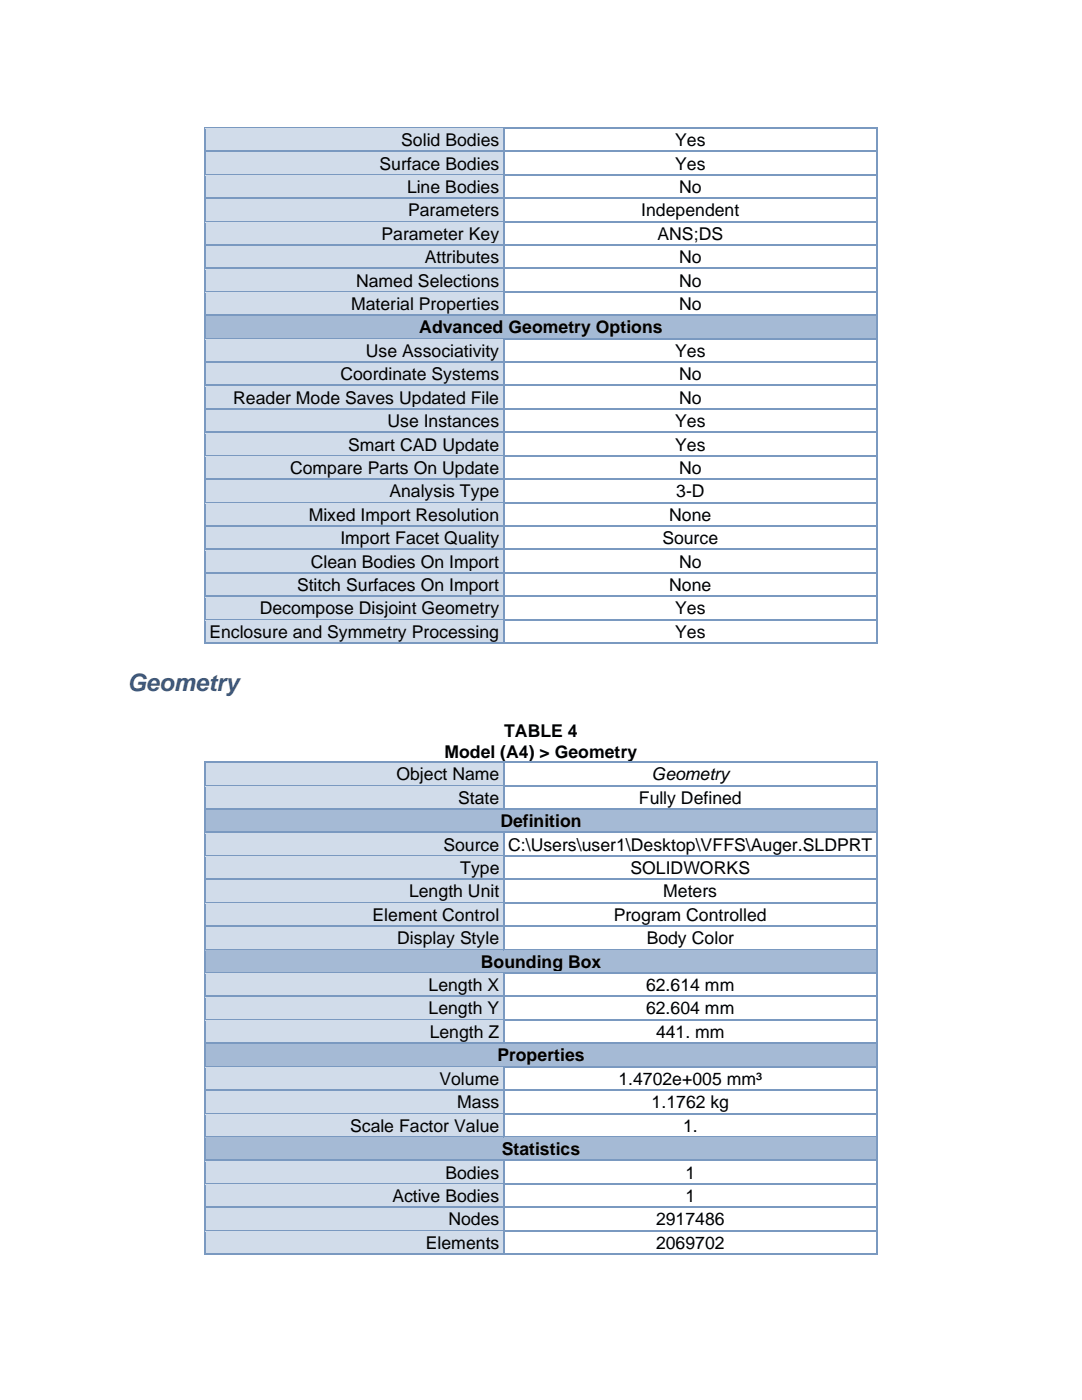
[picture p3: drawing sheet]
<svg xmlns="http://www.w3.org/2000/svg" width="216mm" height="279mm" viewBox="0 0 216 279" stroke-linecap="round" stroke-linejoin="round" font-family="sans-serif">
<defs><g id="words">
<text font-size="4.8" fill="#3b577d" x="25.4" y="137.9">Geometry</text>
<g font-size="3.5">
<text x="80.1" y="29.1">Solid Bodies</text>
<text x="134.7" y="29.1">Yes</text>
<text x="75.8" y="33.8">Surface Bodies</text>
<text x="134.7" y="33.8">Yes</text>
<text x="81.2" y="38.5">Line Bodies</text>
<text x="135.5" y="38.5">No</text>
<text x="76.1" y="47.8">Parameter Key</text>
<text x="81.4" y="43.1">Parameters</text>
<text x="128" y="43.1">Independent</text>
<text x="131.2" y="47.8">ANS;DS</text>
<text x="84.8" y="52.5">Attributes</text>
<text x="135.5" y="52.5">No</text>
<text x="71.1" y="57.2">Named Selections</text>
<text x="135.5" y="57.2">No</text>
<text x="70.1" y="61.9">Material Properties</text>
<text x="135.5" y="61.9">No</text>
<text x="73" y="71.2">Use Associativity</text>
<text x="83.7" y="66.6">Advanced Geometry Options</text>
<text x="134.7" y="71.2">Yes</text>
<text x="67.9" y="75.9">Coordinate Systems</text>
<text x="135.5" y="75.9">No</text>
<text x="46.5" y="80.6">Reader Mode Saves Updated File</text>
<text x="135.5" y="80.6">No</text>
<text x="69.5" y="89.9">Smart CAD Update</text>
<text x="77.3" y="85.2">Use Instances</text>
<text x="134.7" y="85.2">Yes</text>
<text x="134.7" y="89.9">Yes</text>
<text x="57.9" y="94.6">Compare Parts On Update</text>
<text x="135.5" y="94.6">No</text>
<text x="77.7" y="99.2">Analysis Type</text>
<text x="134.9" y="99.2">3-D</text>
<text x="61.6" y="103.9">Mixed Import Resolution</text>
<text x="133.5" y="103.9">None</text>
<text x="62" y="113.3">Clean Bodies On Import</text>
<text x="67.9" y="108.6">Import Facet Quality</text>
<text x="132.2" y="108.6">Source</text>
<text x="135.5" y="113.3">No</text>
<text x="59.3" y="118">Stitch Surfaces On Import</text>
<text x="133.5" y="118">None</text>
<text x="51.8" y="122.6">Decompose Disjoint Geometry</text>
<text x="134.7" y="122.6">Yes</text>
<text x="41.8" y="127.3">Enclosure and Symmetry Processing</text>
<text x="134.7" y="127.3">Yes</text>
<text x="100.6" y="147.2">TABLE 4</text>
<text x="79.1" y="155.7">Object Name</text>
<text x="88.7" y="151.2">Model (A4) &gt; Geometry</text>
<text x="130" y="155.7">Geometry</text>
<text x="91.4" y="160.4">State</text>
<text x="127.5" y="160.4">Fully Defined</text>
<text x="99.8" y="165.1">Definition</text>
<text x="88.5" y="169.7">Source</text>
<text x="101.4" y="169.7">C:\Users\user1\Desktop\VFFS\Auger.SLDPRT</text>
<text x="81.6" y="179.1">Length Unit</text>
<text x="91.8" y="174.4">Type</text>
<text x="125.8" y="174.4">SOLIDWORKS</text>
<text x="132.4" y="179.1">Meters</text>
<text x="74.4" y="183.8">Element Control</text>
<text x="122.5" y="183.8">Program Controlled</text>
<text x="79.3" y="188.5">Display Style</text>
<text x="129.1" y="188.5">Body Color</text>
<text x="85.5" y="197.8">Length X</text>
<text x="95.9" y="193.1">Bounding Box</text>
<text x="128.9" y="197.8">62.614 mm</text>
<text x="85.5" y="202.5">Length Y</text>
<text x="128.9" y="202.5">62.604 mm</text>
<text x="85.7" y="207.1">Length Z</text>
<text x="130.9" y="207.1">441. mm</text>
<text x="99.2" y="211.8">Properties</text>
<text x="87.7" y="216.5">Volume</text>
<text x="91.2" y="221.2">Mass</text>
<text x="123.4" y="216.5">1.4702e+005 mm³</text>
<text x="130" y="221.2">1.1762 kg</text>
<text x="69.9" y="225.8">Scale Factor Value</text>
<text x="136.3" y="225.8">1.</text>
<text x="100.1" y="230.5">Statistics</text>
<text x="78.3" y="239.9">Active Bodies</text>
<text x="88.9" y="235.2">Bodies</text>
<text x="136.8" y="235.2">1</text>
<text x="136.8" y="239.9">1</text>
<text x="89.5" y="244.6">Nodes</text>
<text x="130.9" y="244.6">2917486</text>
<text x="85" y="249.2">Elements</text>
<text x="130.9" y="249.2">2069702</text>
</g>
</g></defs>
<g fill="#d1dcea">
<path d="M41 25.7h59.4v4.4h-59.4z" fill-rule="evenodd"/>
<path d="M41.8 25.8h57.9v4.1h-57.9z" fill-rule="evenodd"/>
</g>
<g fill="#7a99c0">
<path d="M40.8 25.4h.2v.4h-.2z" fill-rule="evenodd"/>
<path d="M40.8 25.4h.2v.3h-.2z" fill-rule="evenodd"/>
</g>
<path d="M41 25.5h59.4" fill="none" stroke="#7a99c0" stroke-width=".25"/>
<path d="M41 25.7h59.4" fill="none" stroke="#d1dcea" stroke-width=".2"/>
<g fill="#7a99c0">
<path d="M100.4 25.7h.3v.1h-.3z" fill-rule="evenodd"/>
<path d="M100.4 25.4h.3v.3h-.3z" fill-rule="evenodd"/>
</g>
<path d="M100.7 25.5h74.3" fill="none" stroke="#7a99c0" stroke-width=".25"/>
<g fill="#7a99c0">
<path d="M175 25.4h.2v.4h-.2z" fill-rule="evenodd"/>
<path d="M175 25.4h.2v.3h-.2z" fill-rule="evenodd"/>
</g>
<path d="M40.9 30h59.7" fill="none" stroke="#d1dcea" stroke-width=".2"/>
<path d="M40.9 25.8v4.3M100.6 25.8v4.3M175.1 25.8v4.3" fill="none" stroke="#7a99c0" stroke-width=".25"/>
<g fill="#d1dcea">
<path d="M41 30.4h59.4v4.4h-59.4z" fill-rule="evenodd"/>
<path d="M41.8 30.5h57.9v4.1h-57.9z" fill-rule="evenodd"/>
</g>
<path d="M40.8 30.1h.2v.4h-.2z" fill-rule="evenodd" fill="#7a99c0"/>
<path d="M41 30.2h59.4" fill="none" stroke="#7a99c0" stroke-width=".25"/>
<path d="M41 30.4h59.4" fill="none" stroke="#d1dcea" stroke-width=".2"/>
<path d="M100.4 30.1h.3v.4h-.3z" fill-rule="evenodd" fill="#7a99c0"/>
<path d="M100.7 30.2h74.3" fill="none" stroke="#7a99c0" stroke-width=".25"/>
<path d="M175 30.1h.2v.4h-.2z" fill-rule="evenodd" fill="#7a99c0"/>
<path d="M40.9 34.7h59.7" fill="none" stroke="#d1dcea" stroke-width=".2"/>
<path d="M40.9 30.5v4.3M100.6 30.5v4.3M175.1 30.5v4.3" fill="none" stroke="#7a99c0" stroke-width=".25"/>
<g fill="#d1dcea">
<path d="M41 35h59.4v4.4h-59.4z" fill-rule="evenodd"/>
<path d="M41.8 35.2h57.9v4.1h-57.9z" fill-rule="evenodd"/>
</g>
<path d="M40.8 34.8h.2v.4h-.2z" fill-rule="evenodd" fill="#7a99c0"/>
<path d="M41 34.9h59.4" fill="none" stroke="#7a99c0" stroke-width=".25"/>
<path d="M41 35.1h59.4" fill="none" stroke="#d1dcea" stroke-width=".2"/>
<path d="M100.4 34.8h.3v.4h-.3z" fill-rule="evenodd" fill="#7a99c0"/>
<path d="M100.7 34.9h74.3" fill="none" stroke="#7a99c0" stroke-width=".25"/>
<path d="M175 34.8h.2v.4h-.2z" fill-rule="evenodd" fill="#7a99c0"/>
<path d="M40.9 39.3h59.7" fill="none" stroke="#d1dcea" stroke-width=".2"/>
<path d="M40.9 35.2v4.2M100.6 35.2v4.2M175.1 35.2v4.2" fill="none" stroke="#7a99c0" stroke-width=".25"/>
<g fill="#d1dcea">
<path d="M41 39.7h59.4v4.4h-59.4z" fill-rule="evenodd"/>
<path d="M41.8 39.9h57.9v4h-57.9z" fill-rule="evenodd"/>
</g>
<path d="M40.8 39.4h.2v.4h-.2z" fill-rule="evenodd" fill="#7a99c0"/>
<path d="M41 39.5h59.4" fill="none" stroke="#7a99c0" stroke-width=".25"/>
<path d="M41 39.8h59.4" fill="none" stroke="#d1dcea" stroke-width=".2"/>
<path d="M100.4 39.4h.3v.4h-.3z" fill-rule="evenodd" fill="#7a99c0"/>
<path d="M100.7 39.5h74.3" fill="none" stroke="#7a99c0" stroke-width=".25"/>
<path d="M175 39.4h.2v.4h-.2z" fill-rule="evenodd" fill="#7a99c0"/>
<path d="M40.9 44h59.7" fill="none" stroke="#d1dcea" stroke-width=".2"/>
<path d="M40.9 39.8v4.3M100.6 39.8v4.3M175.1 39.8v4.3" fill="none" stroke="#7a99c0" stroke-width=".25"/>
<g fill="#d1dcea">
<path d="M41 44.4h59.4v4.4h-59.4z" fill-rule="evenodd"/>
<path d="M41.8 44.5h57.9v4.1h-57.9z" fill-rule="evenodd"/>
</g>
<path d="M40.8 44.1h.2v.4h-.2z" fill-rule="evenodd" fill="#7a99c0"/>
<path d="M41 44.2h59.4" fill="none" stroke="#7a99c0" stroke-width=".25"/>
<path d="M41 44.5h59.4" fill="none" stroke="#d1dcea" stroke-width=".2"/>
<path d="M100.4 44.1h.3v.4h-.3z" fill-rule="evenodd" fill="#7a99c0"/>
<path d="M100.7 44.2h74.3" fill="none" stroke="#7a99c0" stroke-width=".25"/>
<path d="M175 44.1h.2v.4h-.2z" fill-rule="evenodd" fill="#7a99c0"/>
<path d="M40.9 48.7h59.7" fill="none" stroke="#d1dcea" stroke-width=".2"/>
<path d="M40.9 44.5v4.3M100.6 44.5v4.3M175.1 44.5v4.3" fill="none" stroke="#7a99c0" stroke-width=".25"/>
<g fill="#d1dcea">
<path d="M41 49h59.4v4.4h-59.4z" fill-rule="evenodd"/>
<path d="M41.8 49.2h57.9v4.1h-57.9z" fill-rule="evenodd"/>
</g>
<path d="M40.8 48.8h.2v.4h-.2z" fill-rule="evenodd" fill="#7a99c0"/>
<path d="M41 48.9h59.4" fill="none" stroke="#7a99c0" stroke-width=".25"/>
<path d="M41 49.1h59.4" fill="none" stroke="#d1dcea" stroke-width=".2"/>
<path d="M100.4 48.8h.3v.4h-.3z" fill-rule="evenodd" fill="#7a99c0"/>
<path d="M100.7 48.9h74.3" fill="none" stroke="#7a99c0" stroke-width=".25"/>
<path d="M175 48.8h.2v.4h-.2z" fill-rule="evenodd" fill="#7a99c0"/>
<path d="M40.9 53.3h59.7" fill="none" stroke="#d1dcea" stroke-width=".2"/>
<path d="M40.9 49.2v4.2M100.6 49.2v4.2M175.1 49.2v4.2" fill="none" stroke="#7a99c0" stroke-width=".25"/>
<g fill="#d1dcea">
<path d="M41 53.7h59.4v4.4h-59.4z" fill-rule="evenodd"/>
<path d="M41.8 53.9h57.9v4.1h-57.9z" fill-rule="evenodd"/>
</g>
<path d="M40.8 53.4h.2v.5h-.2z" fill-rule="evenodd" fill="#7a99c0"/>
<path d="M41 53.6h59.4" fill="none" stroke="#7a99c0" stroke-width=".25"/>
<path d="M41 53.8h59.4" fill="none" stroke="#d1dcea" stroke-width=".2"/>
<path d="M100.4 53.4h.3v.5h-.3z" fill-rule="evenodd" fill="#7a99c0"/>
<path d="M100.7 53.6h74.3" fill="none" stroke="#7a99c0" stroke-width=".25"/>
<path d="M175 53.4h.2v.5h-.2z" fill-rule="evenodd" fill="#7a99c0"/>
<path d="M40.9 58h59.7" fill="none" stroke="#d1dcea" stroke-width=".2"/>
<path d="M40.9 53.9v4.2M100.6 53.9v4.2M175.1 53.9v4.2" fill="none" stroke="#7a99c0" stroke-width=".25"/>
<g fill="#d1dcea">
<path d="M41 58.4h59.4v4.4h-59.4z" fill-rule="evenodd"/>
<path d="M41.8 58.6h57.9v4h-57.9z" fill-rule="evenodd"/>
</g>
<path d="M40.8 58.1h.2v.5h-.2z" fill-rule="evenodd" fill="#7a99c0"/>
<path d="M41 58.3h59.4" fill="none" stroke="#7a99c0" stroke-width=".25"/>
<path d="M41 58.5h59.4" fill="none" stroke="#d1dcea" stroke-width=".2"/>
<path d="M100.4 58.1h.3v.5h-.3z" fill-rule="evenodd" fill="#7a99c0"/>
<path d="M100.7 58.3h74.3" fill="none" stroke="#7a99c0" stroke-width=".25"/>
<path d="M175 58.1h.2v.5h-.2z" fill-rule="evenodd" fill="#7a99c0"/>
<path d="M40.9 62.7h59.7" fill="none" stroke="#d1dcea" stroke-width=".2"/>
<path d="M40.9 58.6v4.2M100.6 58.6v4.2M175.1 58.6v4.2" fill="none" stroke="#7a99c0" stroke-width=".25"/>
<g fill="#a5bad5">
<path d="M41 63.1h133.9v4.4h-133.9z" fill-rule="evenodd"/>
<path d="M41.8 63.3h132.4v4h-132.4z" fill-rule="evenodd"/>
</g>
<path d="M40.8 62.8h.2v.4h-.2z" fill-rule="evenodd" fill="#7a99c0"/>
<path d="M41 62.9h59.4" fill="none" stroke="#7a99c0" stroke-width=".25"/>
<path d="M41 63.1h59.4" fill="none" stroke="#a5bad5" stroke-width=".2"/>
<path d="M100.4 63h.3v.2h-.3z" fill-rule="evenodd" fill="#a5bad5"/>
<path d="M100.4 62.8h.3v.2h-.3z" fill-rule="evenodd" fill="#7a99c0"/>
<path d="M100.7 62.9h74.3" fill="none" stroke="#7a99c0" stroke-width=".25"/>
<path d="M100.7 63.1h74.3" fill="none" stroke="#a5bad5" stroke-width=".2"/>
<path d="M175 62.8h.2v.4h-.2z" fill-rule="evenodd" fill="#7a99c0"/>
<path d="M40.9 67.4h134.2" fill="none" stroke="#a5bad5" stroke-width=".2"/>
<path d="M40.9 63.2v4.3M175.1 63.2v4.3" fill="none" stroke="#7a99c0" stroke-width=".25"/>
<g fill="#d1dcea">
<path d="M41 67.7h59.4v4.4h-59.4z" fill-rule="evenodd"/>
<path d="M41.8 67.9h57.9v4.1h-57.9z" fill-rule="evenodd"/>
</g>
<path d="M40.8 67.5h.2v.4h-.2z" fill-rule="evenodd" fill="#7a99c0"/>
<path d="M41 67.6h59.4" fill="none" stroke="#7a99c0" stroke-width=".25"/>
<path d="M41 67.8h59.4" fill="none" stroke="#d1dcea" stroke-width=".2"/>
<g fill="#7a99c0">
<path d="M100.4 67.7h.3v.2h-.3z" fill-rule="evenodd"/>
<path d="M100.4 67.5h.3v.2h-.3z" fill-rule="evenodd"/>
</g>
<path d="M100.7 67.6h74.3" fill="none" stroke="#7a99c0" stroke-width=".25"/>
<path d="M175 67.5h.2v.4h-.2z" fill-rule="evenodd" fill="#7a99c0"/>
<path d="M40.9 72.1h59.7" fill="none" stroke="#d1dcea" stroke-width=".2"/>
<path d="M40.9 67.9v4.2M100.6 67.9v4.2M175.1 67.9v4.2" fill="none" stroke="#7a99c0" stroke-width=".25"/>
<g fill="#d1dcea">
<path d="M41 72.4h59.4v4.4h-59.4z" fill-rule="evenodd"/>
<path d="M41.8 72.6h57.9v4h-57.9z" fill-rule="evenodd"/>
</g>
<path d="M40.8 72.1h.2v.5h-.2z" fill-rule="evenodd" fill="#7a99c0"/>
<path d="M41 72.3h59.4" fill="none" stroke="#7a99c0" stroke-width=".25"/>
<path d="M41 72.5h59.4" fill="none" stroke="#d1dcea" stroke-width=".2"/>
<path d="M100.4 72.1h.3v.5h-.3z" fill-rule="evenodd" fill="#7a99c0"/>
<path d="M100.7 72.3h74.3" fill="none" stroke="#7a99c0" stroke-width=".25"/>
<path d="M175 72.1h.2v.5h-.2z" fill-rule="evenodd" fill="#7a99c0"/>
<path d="M40.9 76.7h59.7" fill="none" stroke="#d1dcea" stroke-width=".2"/>
<path d="M40.9 72.6v4.2M100.6 72.6v4.2M175.1 72.6v4.2" fill="none" stroke="#7a99c0" stroke-width=".25"/>
<g fill="#d1dcea">
<path d="M41 77.1h59.4v4.4h-59.4z" fill-rule="evenodd"/>
<path d="M41.8 77.3h57.9v4h-57.9z" fill-rule="evenodd"/>
</g>
<path d="M40.8 76.8h.2v.4h-.2z" fill-rule="evenodd" fill="#7a99c0"/>
<path d="M41 76.9h59.4" fill="none" stroke="#7a99c0" stroke-width=".25"/>
<path d="M41 77.1h59.4" fill="none" stroke="#d1dcea" stroke-width=".2"/>
<path d="M100.4 76.8h.3v.4h-.3z" fill-rule="evenodd" fill="#7a99c0"/>
<path d="M100.7 76.9h74.3" fill="none" stroke="#7a99c0" stroke-width=".25"/>
<path d="M175 76.8h.2v.4h-.2z" fill-rule="evenodd" fill="#7a99c0"/>
<path d="M40.9 81.4h59.7" fill="none" stroke="#d1dcea" stroke-width=".2"/>
<path d="M40.9 77.2v4.3M100.6 77.2v4.3M175.1 77.2v4.3" fill="none" stroke="#7a99c0" stroke-width=".25"/>
<g fill="#d1dcea">
<path d="M41 81.8h59.4v4.4h-59.4z" fill-rule="evenodd"/>
<path d="M41.8 81.9h57.9v4.1h-57.9z" fill-rule="evenodd"/>
</g>
<path d="M40.8 81.5h.2v.4h-.2z" fill-rule="evenodd" fill="#7a99c0"/>
<path d="M41 81.6h59.4" fill="none" stroke="#7a99c0" stroke-width=".25"/>
<path d="M41 81.8h59.4" fill="none" stroke="#d1dcea" stroke-width=".2"/>
<path d="M100.4 81.5h.3v.4h-.3z" fill-rule="evenodd" fill="#7a99c0"/>
<path d="M100.7 81.6h74.3" fill="none" stroke="#7a99c0" stroke-width=".25"/>
<path d="M175 81.5h.2v.4h-.2z" fill-rule="evenodd" fill="#7a99c0"/>
<path d="M40.9 86.1h59.7" fill="none" stroke="#d1dcea" stroke-width=".2"/>
<path d="M40.9 81.9v4.3M100.6 81.9v4.3M175.1 81.9v4.3" fill="none" stroke="#7a99c0" stroke-width=".25"/>
<g fill="#d1dcea">
<path d="M41 86.5h59.4v4.4h-59.4z" fill-rule="evenodd"/>
<path d="M41.8 86.6h57.9v4.1h-57.9z" fill-rule="evenodd"/>
</g>
<path d="M40.8 86.2h.2v.4h-.2z" fill-rule="evenodd" fill="#7a99c0"/>
<path d="M41 86.3h59.4" fill="none" stroke="#7a99c0" stroke-width=".25"/>
<path d="M41 86.5h59.4" fill="none" stroke="#d1dcea" stroke-width=".2"/>
<path d="M100.4 86.2h.3v.4h-.3z" fill-rule="evenodd" fill="#7a99c0"/>
<path d="M100.7 86.3h74.3" fill="none" stroke="#7a99c0" stroke-width=".25"/>
<path d="M175 86.2h.2v.4h-.2z" fill-rule="evenodd" fill="#7a99c0"/>
<path d="M40.9 90.8h59.7" fill="none" stroke="#d1dcea" stroke-width=".2"/>
<path d="M40.9 86.6v4.3M100.6 86.6v4.3M175.1 86.6v4.3" fill="none" stroke="#7a99c0" stroke-width=".25"/>
<g fill="#d1dcea">
<path d="M41 91.1h59.4v4.4h-59.4z" fill-rule="evenodd"/>
<path d="M41.8 91.3h57.9v4.1h-57.9z" fill-rule="evenodd"/>
</g>
<path d="M40.8 90.9h.2v.4h-.2z" fill-rule="evenodd" fill="#7a99c0"/>
<path d="M41 91h59.4" fill="none" stroke="#7a99c0" stroke-width=".25"/>
<path d="M41 91.2h59.4" fill="none" stroke="#d1dcea" stroke-width=".2"/>
<path d="M100.4 90.9h.3v.4h-.3z" fill-rule="evenodd" fill="#7a99c0"/>
<path d="M100.7 91h74.3" fill="none" stroke="#7a99c0" stroke-width=".25"/>
<path d="M175 90.9h.2v.4h-.2z" fill-rule="evenodd" fill="#7a99c0"/>
<path d="M40.9 95.4h59.7" fill="none" stroke="#d1dcea" stroke-width=".2"/>
<path d="M40.9 91.3v4.2M100.6 91.3v4.2M175.1 91.3v4.2" fill="none" stroke="#7a99c0" stroke-width=".25"/>
<g fill="#d1dcea">
<path d="M41 95.8h59.4v4.4h-59.4z" fill-rule="evenodd"/>
<path d="M41.8 96h57.9v4h-57.9z" fill-rule="evenodd"/>
</g>
<path d="M40.8 95.5h.2v.4h-.2z" fill-rule="evenodd" fill="#7a99c0"/>
<path d="M41 95.6h59.4" fill="none" stroke="#7a99c0" stroke-width=".25"/>
<path d="M41 95.9h59.4" fill="none" stroke="#d1dcea" stroke-width=".2"/>
<path d="M100.4 95.5h.3v.4h-.3z" fill-rule="evenodd" fill="#7a99c0"/>
<path d="M100.7 95.6h74.3" fill="none" stroke="#7a99c0" stroke-width=".25"/>
<path d="M175 95.5h.2v.4h-.2z" fill-rule="evenodd" fill="#7a99c0"/>
<path d="M40.9 100.1h59.7" fill="none" stroke="#d1dcea" stroke-width=".2"/>
<path d="M40.9 95.9v4.3M100.6 95.9v4.3M175.1 95.9v4.3" fill="none" stroke="#7a99c0" stroke-width=".25"/>
<g fill="#d1dcea">
<path d="M41 100.5h59.4v4.4h-59.4z" fill-rule="evenodd"/>
<path d="M41.8 100.6h57.9v4.1h-57.9z" fill-rule="evenodd"/>
</g>
<path d="M40.8 100.2h.2v.4h-.2z" fill-rule="evenodd" fill="#7a99c0"/>
<path d="M41 100.3h59.4" fill="none" stroke="#7a99c0" stroke-width=".25"/>
<path d="M41 100.6h59.4" fill="none" stroke="#d1dcea" stroke-width=".2"/>
<path d="M100.4 100.2h.3v.4h-.3z" fill-rule="evenodd" fill="#7a99c0"/>
<path d="M100.7 100.3h74.3" fill="none" stroke="#7a99c0" stroke-width=".25"/>
<path d="M175 100.2h.2v.4h-.2z" fill-rule="evenodd" fill="#7a99c0"/>
<path d="M40.9 104.8h59.7" fill="none" stroke="#d1dcea" stroke-width=".2"/>
<path d="M40.9 100.6v4.3M100.6 100.6v4.3M175.1 100.6v4.3" fill="none" stroke="#7a99c0" stroke-width=".25"/>
<g fill="#d1dcea">
<path d="M41 105.1h59.4v4.4h-59.4z" fill-rule="evenodd"/>
<path d="M41.8 105.3h57.9v4.1h-57.9z" fill-rule="evenodd"/>
</g>
<path d="M40.8 104.9h.2v.4h-.2z" fill-rule="evenodd" fill="#7a99c0"/>
<path d="M41 105h59.4" fill="none" stroke="#7a99c0" stroke-width=".25"/>
<path d="M41 105.2h59.4" fill="none" stroke="#d1dcea" stroke-width=".2"/>
<path d="M100.4 104.9h.3v.4h-.3z" fill-rule="evenodd" fill="#7a99c0"/>
<path d="M100.7 105h74.3" fill="none" stroke="#7a99c0" stroke-width=".25"/>
<path d="M175 104.9h.2v.4h-.2z" fill-rule="evenodd" fill="#7a99c0"/>
<path d="M40.9 109.4h59.7" fill="none" stroke="#d1dcea" stroke-width=".2"/>
<path d="M40.9 105.3v4.2M100.6 105.3v4.2M175.1 105.3v4.2" fill="none" stroke="#7a99c0" stroke-width=".25"/>
<g fill="#d1dcea">
<path d="M41 109.8h59.4v4.4h-59.4z" fill-rule="evenodd"/>
<path d="M41.8 110h57.9v4.1h-57.9z" fill-rule="evenodd"/>
</g>
<path d="M40.8 109.5h.2v.5h-.2z" fill-rule="evenodd" fill="#7a99c0"/>
<path d="M41 109.7h59.4" fill="none" stroke="#7a99c0" stroke-width=".25"/>
<path d="M41 109.9h59.4" fill="none" stroke="#d1dcea" stroke-width=".2"/>
<path d="M100.4 109.5h.3v.5h-.3z" fill-rule="evenodd" fill="#7a99c0"/>
<path d="M100.7 109.7h74.3" fill="none" stroke="#7a99c0" stroke-width=".25"/>
<path d="M175 109.5h.2v.5h-.2z" fill-rule="evenodd" fill="#7a99c0"/>
<path d="M40.9 114.1h59.7" fill="none" stroke="#d1dcea" stroke-width=".2"/>
<path d="M40.9 110v4.2M100.6 110v4.2M175.1 110v4.2" fill="none" stroke="#7a99c0" stroke-width=".25"/>
<g fill="#d1dcea">
<path d="M41 114.5h59.4v4.4h-59.4z" fill-rule="evenodd"/>
<path d="M41.8 114.7h57.9v4h-57.9z" fill-rule="evenodd"/>
</g>
<path d="M40.8 114.2h.2v.5h-.2z" fill-rule="evenodd" fill="#7a99c0"/>
<path d="M41 114.4h59.4" fill="none" stroke="#7a99c0" stroke-width=".25"/>
<path d="M41 114.6h59.4" fill="none" stroke="#d1dcea" stroke-width=".2"/>
<path d="M100.4 114.2h.3v.5h-.3z" fill-rule="evenodd" fill="#7a99c0"/>
<path d="M100.7 114.4h74.3" fill="none" stroke="#7a99c0" stroke-width=".25"/>
<path d="M175 114.2h.2v.5h-.2z" fill-rule="evenodd" fill="#7a99c0"/>
<path d="M40.9 118.8h59.7" fill="none" stroke="#d1dcea" stroke-width=".2"/>
<path d="M40.9 114.7v4.2M100.6 114.7v4.2M175.1 114.7v4.2" fill="none" stroke="#7a99c0" stroke-width=".25"/>
<g fill="#d1dcea">
<path d="M41 119.2h59.4v4.3h-59.4z" fill-rule="evenodd"/>
<path d="M41.8 119.4h57.9v4h-57.9z" fill-rule="evenodd"/>
</g>
<path d="M40.8 118.9h.2v.4h-.2z" fill-rule="evenodd" fill="#7a99c0"/>
<path d="M41 119h59.4" fill="none" stroke="#7a99c0" stroke-width=".25"/>
<path d="M41 119.2h59.4" fill="none" stroke="#d1dcea" stroke-width=".2"/>
<path d="M100.4 118.9h.3v.4h-.3z" fill-rule="evenodd" fill="#7a99c0"/>
<path d="M100.7 119h74.3" fill="none" stroke="#7a99c0" stroke-width=".25"/>
<path d="M175 118.9h.2v.4h-.2z" fill-rule="evenodd" fill="#7a99c0"/>
<path d="M40.9 123.5h59.7" fill="none" stroke="#d1dcea" stroke-width=".2"/>
<path d="M40.9 119.3v4.3M100.6 119.3v4.3M175.1 119.3v4.3" fill="none" stroke="#7a99c0" stroke-width=".25"/>
<g fill="#d1dcea">
<path d="M41 123.8h59.4v4.4h-59.4z" fill-rule="evenodd"/>
<path d="M41.8 124h57.9v4.1h-57.9z" fill-rule="evenodd"/>
</g>
<path d="M40.8 123.6h.2v.4h-.2z" fill-rule="evenodd" fill="#7a99c0"/>
<path d="M41 123.7h59.4" fill="none" stroke="#7a99c0" stroke-width=".25"/>
<path d="M41 123.9h59.4" fill="none" stroke="#d1dcea" stroke-width=".2"/>
<path d="M100.4 123.6h.3v.4h-.3z" fill-rule="evenodd" fill="#7a99c0"/>
<path d="M100.7 123.7h74.3" fill="none" stroke="#7a99c0" stroke-width=".25"/>
<path d="M175 123.6h.2v.4h-.2z" fill-rule="evenodd" fill="#7a99c0"/>
<path d="M40.9 128.2h59.7" fill="none" stroke="#d1dcea" stroke-width=".2"/>
<path d="M40.9 124v4.2" fill="none" stroke="#7a99c0" stroke-width=".25"/>
<g fill="#7a99c0">
<path d="M40.8 128.2h.2v.3h-.2z" fill-rule="evenodd"/>
<path d="M40.8 128.2h.2v.3h-.2z" fill-rule="evenodd"/>
</g>
<path d="M41 128.4h59.4M100.6 124v4.2" fill="none" stroke="#7a99c0" stroke-width=".25"/>
<path d="M100.4 128.2h.3v.3h-.3z" fill-rule="evenodd" fill="#7a99c0"/>
<path d="M100.7 128.4h74.3M175.1 124v4.2" fill="none" stroke="#7a99c0" stroke-width=".25"/>
<g fill="#7a99c0">
<path d="M175 128.2h.2v.3h-.2z" fill-rule="evenodd"/>
<path d="M175 128.2h.2v.3h-.2z" fill-rule="evenodd"/>
</g>
<g fill="#d1dcea">
<path d="M41 152.3h59.4v4.4h-59.4z" fill-rule="evenodd"/>
<path d="M41.8 152.4h57.9v4.1h-57.9z" fill-rule="evenodd"/>
</g>
<g fill="#7a99c0">
<path d="M40.8 152h.2v.4h-.2z" fill-rule="evenodd"/>
<path d="M40.8 152h.2v.3h-.2z" fill-rule="evenodd"/>
</g>
<path d="M41 152.1h59.4" fill="none" stroke="#7a99c0" stroke-width=".25"/>
<path d="M41 152.3h59.4" fill="none" stroke="#d1dcea" stroke-width=".2"/>
<g fill="#7a99c0">
<path d="M100.4 152.3h.3v.1h-.3z" fill-rule="evenodd"/>
<path d="M100.4 152h.3v.3h-.3z" fill-rule="evenodd"/>
</g>
<path d="M100.7 152.1h74.3" fill="none" stroke="#7a99c0" stroke-width=".25"/>
<g fill="#7a99c0">
<path d="M175 152h.2v.4h-.2z" fill-rule="evenodd"/>
<path d="M175 152h.2v.3h-.2z" fill-rule="evenodd"/>
</g>
<path d="M40.9 156.6h59.7" fill="none" stroke="#d1dcea" stroke-width=".2"/>
<path d="M40.9 152.4v4.3M100.6 152.4v4.3M175.1 152.4v4.3" fill="none" stroke="#7a99c0" stroke-width=".25"/>
<g fill="#d1dcea">
<path d="M41 156.9h59.4v4.4h-59.4z" fill-rule="evenodd"/>
<path d="M41.8 157.1h57.9v4h-57.9z" fill-rule="evenodd"/>
</g>
<path d="M40.8 156.7h.2v.4h-.2z" fill-rule="evenodd" fill="#7a99c0"/>
<path d="M41 156.8h59.4" fill="none" stroke="#7a99c0" stroke-width=".25"/>
<path d="M41 157h59.4" fill="none" stroke="#d1dcea" stroke-width=".2"/>
<path d="M100.4 156.7h.3v.4h-.3z" fill-rule="evenodd" fill="#7a99c0"/>
<path d="M100.7 156.8h74.3" fill="none" stroke="#7a99c0" stroke-width=".25"/>
<path d="M175 156.7h.2v.4h-.2z" fill-rule="evenodd" fill="#7a99c0"/>
<path d="M40.9 161.2h59.7" fill="none" stroke="#d1dcea" stroke-width=".2"/>
<path d="M40.9 157.1v4.2M100.6 157.1v4.2M175.1 157.1v4.2" fill="none" stroke="#7a99c0" stroke-width=".25"/>
<g fill="#a5bad5">
<path d="M41 161.6h133.9v4.4h-133.9z" fill-rule="evenodd"/>
<path d="M41.8 161.8h132.4v4h-132.4z" fill-rule="evenodd"/>
</g>
<path d="M40.8 161.3h.2v.4h-.2z" fill-rule="evenodd" fill="#7a99c0"/>
<path d="M41 161.4h59.4" fill="none" stroke="#7a99c0" stroke-width=".25"/>
<path d="M41 161.7h59.4" fill="none" stroke="#a5bad5" stroke-width=".2"/>
<path d="M100.4 161.6h.3v.1h-.3z" fill-rule="evenodd" fill="#a5bad5"/>
<path d="M100.4 161.3h.3v.3h-.3z" fill-rule="evenodd" fill="#7a99c0"/>
<path d="M100.7 161.4h74.3" fill="none" stroke="#7a99c0" stroke-width=".25"/>
<path d="M100.7 161.7h74.3" fill="none" stroke="#a5bad5" stroke-width=".2"/>
<path d="M175 161.3h.2v.4h-.2z" fill-rule="evenodd" fill="#7a99c0"/>
<path d="M40.9 165.9h134.2" fill="none" stroke="#a5bad5" stroke-width=".2"/>
<path d="M40.9 161.7v4.3M175.1 161.7v4.3" fill="none" stroke="#7a99c0" stroke-width=".25"/>
<g fill="#d1dcea">
<path d="M41 166.3h59.4v4.4h-59.4z" fill-rule="evenodd"/>
<path d="M41.8 166.4h57.9v4.1h-57.9z" fill-rule="evenodd"/>
</g>
<path d="M40.8 166h.2v.4h-.2z" fill-rule="evenodd" fill="#7a99c0"/>
<path d="M41 166.1h59.4" fill="none" stroke="#7a99c0" stroke-width=".25"/>
<path d="M41 166.4h59.4" fill="none" stroke="#d1dcea" stroke-width=".2"/>
<g fill="#7a99c0">
<path d="M100.4 166.3h.3v.1h-.3z" fill-rule="evenodd"/>
<path d="M100.4 166h.3v.3h-.3z" fill-rule="evenodd"/>
</g>
<path d="M100.7 166.1h74.3" fill="none" stroke="#7a99c0" stroke-width=".25"/>
<path d="M175 166h.2v.4h-.2z" fill-rule="evenodd" fill="#7a99c0"/>
<path d="M40.9 170.6h59.7" fill="none" stroke="#d1dcea" stroke-width=".2"/>
<path d="M40.9 166.4v4.3M100.6 166.4v4.3M175.1 166.4v4.3" fill="none" stroke="#7a99c0" stroke-width=".25"/>
<g fill="#d1dcea">
<path d="M41 171h59.4v4.3h-59.4z" fill-rule="evenodd"/>
<path d="M41.8 171.1h57.9v4.1h-57.9z" fill-rule="evenodd"/>
</g>
<path d="M40.8 170.7h.2v.4h-.2z" fill-rule="evenodd" fill="#7a99c0"/>
<path d="M41 170.8h59.4" fill="none" stroke="#7a99c0" stroke-width=".25"/>
<path d="M41 171h59.4" fill="none" stroke="#d1dcea" stroke-width=".2"/>
<path d="M100.4 170.7h.3v.4h-.3z" fill-rule="evenodd" fill="#7a99c0"/>
<path d="M100.7 170.8h74.3" fill="none" stroke="#7a99c0" stroke-width=".25"/>
<path d="M175 170.7h.2v.4h-.2z" fill-rule="evenodd" fill="#7a99c0"/>
<path d="M40.9 175.3h59.7" fill="none" stroke="#d1dcea" stroke-width=".2"/>
<path d="M40.9 171.1v4.3M100.6 171.1v4.3M175.1 171.1v4.3" fill="none" stroke="#7a99c0" stroke-width=".25"/>
<g fill="#d1dcea">
<path d="M41 175.6h59.4v4.4h-59.4z" fill-rule="evenodd"/>
<path d="M41.8 175.8h57.9v4.1h-57.9z" fill-rule="evenodd"/>
</g>
<path d="M40.8 175.4h.2v.4h-.2z" fill-rule="evenodd" fill="#7a99c0"/>
<path d="M41 175.5h59.4" fill="none" stroke="#7a99c0" stroke-width=".25"/>
<path d="M41 175.7h59.4" fill="none" stroke="#d1dcea" stroke-width=".2"/>
<path d="M100.4 175.4h.3v.4h-.3z" fill-rule="evenodd" fill="#7a99c0"/>
<path d="M100.7 175.5h74.3" fill="none" stroke="#7a99c0" stroke-width=".25"/>
<path d="M175 175.4h.2v.4h-.2z" fill-rule="evenodd" fill="#7a99c0"/>
<path d="M40.9 179.9h59.7" fill="none" stroke="#d1dcea" stroke-width=".2"/>
<path d="M40.9 175.8v4.2M100.6 175.8v4.2M175.1 175.8v4.2" fill="none" stroke="#7a99c0" stroke-width=".25"/>
<g fill="#d1dcea">
<path d="M41 180.3h59.4v4.4h-59.4z" fill-rule="evenodd"/>
<path d="M41.8 180.4h57.9v4.1h-57.9z" fill-rule="evenodd"/>
</g>
<path d="M40.8 180h.2v.4h-.2z" fill-rule="evenodd" fill="#7a99c0"/>
<path d="M41 180.2h59.4" fill="none" stroke="#7a99c0" stroke-width=".25"/>
<path d="M41 180.4h59.4" fill="none" stroke="#d1dcea" stroke-width=".2"/>
<path d="M100.4 180h.3v.4h-.3z" fill-rule="evenodd" fill="#7a99c0"/>
<path d="M100.7 180.2h74.3" fill="none" stroke="#7a99c0" stroke-width=".25"/>
<path d="M175 180h.2v.4h-.2z" fill-rule="evenodd" fill="#7a99c0"/>
<path d="M40.9 184.6h59.7" fill="none" stroke="#d1dcea" stroke-width=".2"/>
<path d="M40.9 180.4v4.3M100.6 180.4v4.3M175.1 180.4v4.3" fill="none" stroke="#7a99c0" stroke-width=".25"/>
<g fill="#d1dcea">
<path d="M41 185h59.4v4.4h-59.4z" fill-rule="evenodd"/>
<path d="M41.8 185.1h57.9v4.1h-57.9z" fill-rule="evenodd"/>
</g>
<path d="M40.8 184.7h.2v.4h-.2z" fill-rule="evenodd" fill="#7a99c0"/>
<path d="M41 184.8h59.4" fill="none" stroke="#7a99c0" stroke-width=".25"/>
<path d="M41 185h59.4" fill="none" stroke="#d1dcea" stroke-width=".2"/>
<path d="M100.4 184.7h.3v.4h-.3z" fill-rule="evenodd" fill="#7a99c0"/>
<path d="M100.7 184.8h74.3" fill="none" stroke="#7a99c0" stroke-width=".25"/>
<path d="M175 184.7h.2v.4h-.2z" fill-rule="evenodd" fill="#7a99c0"/>
<path d="M40.9 189.3h59.7" fill="none" stroke="#d1dcea" stroke-width=".2"/>
<path d="M40.9 185.1v4.3M100.6 185.1v4.3M175.1 185.1v4.3" fill="none" stroke="#7a99c0" stroke-width=".25"/>
<g fill="#a5bad5">
<path d="M41 189.6h133.9v4.4h-133.9z" fill-rule="evenodd"/>
<path d="M41.8 189.8h132.4v4.1h-132.4z" fill-rule="evenodd"/>
</g>
<path d="M40.8 189.4h.2v.4h-.2z" fill-rule="evenodd" fill="#7a99c0"/>
<path d="M41 189.5h59.4" fill="none" stroke="#7a99c0" stroke-width=".25"/>
<path d="M41 189.7h59.4" fill="none" stroke="#a5bad5" stroke-width=".2"/>
<path d="M100.4 189.6h.3v.2h-.3z" fill-rule="evenodd" fill="#a5bad5"/>
<path d="M100.4 189.4h.3v.2h-.3z" fill-rule="evenodd" fill="#7a99c0"/>
<path d="M100.7 189.5h74.3" fill="none" stroke="#7a99c0" stroke-width=".25"/>
<path d="M100.7 189.7h74.3" fill="none" stroke="#a5bad5" stroke-width=".2"/>
<path d="M175 189.4h.2v.4h-.2z" fill-rule="evenodd" fill="#7a99c0"/>
<path d="M40.9 194h134.2" fill="none" stroke="#a5bad5" stroke-width=".2"/>
<path d="M40.9 189.8v4.2M175.1 189.8v4.2" fill="none" stroke="#7a99c0" stroke-width=".25"/>
<g fill="#d1dcea">
<path d="M41 194.3h59.4v4.4h-59.4z" fill-rule="evenodd"/>
<path d="M41.8 194.5h57.9v4.1h-57.9z" fill-rule="evenodd"/>
</g>
<path d="M40.8 194h.2v.5h-.2z" fill-rule="evenodd" fill="#7a99c0"/>
<path d="M41 194.2h59.4" fill="none" stroke="#7a99c0" stroke-width=".25"/>
<path d="M41 194.4h59.4" fill="none" stroke="#d1dcea" stroke-width=".2"/>
<g fill="#7a99c0">
<path d="M100.4 194.3h.3v.2h-.3z" fill-rule="evenodd"/>
<path d="M100.4 194h.3v.3h-.3z" fill-rule="evenodd"/>
</g>
<path d="M100.7 194.2h74.3" fill="none" stroke="#7a99c0" stroke-width=".25"/>
<path d="M175 194h.2v.5h-.2z" fill-rule="evenodd" fill="#7a99c0"/>
<path d="M40.9 198.7h59.7" fill="none" stroke="#d1dcea" stroke-width=".2"/>
<path d="M40.9 194.5v4.2M100.6 194.5v4.2M175.1 194.5v4.2" fill="none" stroke="#7a99c0" stroke-width=".25"/>
<g fill="#d1dcea">
<path d="M41 199h59.4v4.4h-59.4z" fill-rule="evenodd"/>
<path d="M41.8 199.2h57.9v4h-57.9z" fill-rule="evenodd"/>
</g>
<path d="M40.8 198.7h.2v.5h-.2z" fill-rule="evenodd" fill="#7a99c0"/>
<path d="M41 198.9h59.4" fill="none" stroke="#7a99c0" stroke-width=".25"/>
<path d="M41 199.1h59.4" fill="none" stroke="#d1dcea" stroke-width=".2"/>
<path d="M100.4 198.7h.3v.5h-.3z" fill-rule="evenodd" fill="#7a99c0"/>
<path d="M100.7 198.9h74.3" fill="none" stroke="#7a99c0" stroke-width=".25"/>
<path d="M175 198.7h.2v.5h-.2z" fill-rule="evenodd" fill="#7a99c0"/>
<path d="M40.9 203.3h59.7" fill="none" stroke="#d1dcea" stroke-width=".2"/>
<path d="M40.9 199.2v4.2M100.6 199.2v4.2M175.1 199.2v4.2" fill="none" stroke="#7a99c0" stroke-width=".25"/>
<g fill="#d1dcea">
<path d="M41 203.7h59.4v4.4h-59.4z" fill-rule="evenodd"/>
<path d="M41.8 203.8h57.9v4.1h-57.9z" fill-rule="evenodd"/>
</g>
<path d="M40.8 203.4h.2v.4h-.2z" fill-rule="evenodd" fill="#7a99c0"/>
<path d="M41 203.5h59.4" fill="none" stroke="#7a99c0" stroke-width=".25"/>
<path d="M41 203.7h59.4" fill="none" stroke="#d1dcea" stroke-width=".2"/>
<path d="M100.4 203.4h.3v.4h-.3z" fill-rule="evenodd" fill="#7a99c0"/>
<path d="M100.7 203.5h74.3" fill="none" stroke="#7a99c0" stroke-width=".25"/>
<path d="M175 203.4h.2v.4h-.2z" fill-rule="evenodd" fill="#7a99c0"/>
<path d="M40.9 208h59.7" fill="none" stroke="#d1dcea" stroke-width=".2"/>
<path d="M40.9 203.8v4.3M100.6 203.8v4.3M175.1 203.8v4.3" fill="none" stroke="#7a99c0" stroke-width=".25"/>
<g fill="#a5bad5">
<path d="M41 208.4h133.9v4.4h-133.9z" fill-rule="evenodd"/>
<path d="M41.8 208.5h132.4v4.1h-132.4z" fill-rule="evenodd"/>
</g>
<path d="M40.8 208.1h.2v.4h-.2z" fill-rule="evenodd" fill="#7a99c0"/>
<path d="M41 208.2h59.4" fill="none" stroke="#7a99c0" stroke-width=".25"/>
<path d="M41 208.4h59.4" fill="none" stroke="#a5bad5" stroke-width=".2"/>
<path d="M100.4 208.3h.3v.2h-.3z" fill-rule="evenodd" fill="#a5bad5"/>
<path d="M100.4 208.1h.3v.2h-.3z" fill-rule="evenodd" fill="#7a99c0"/>
<path d="M100.7 208.2h74.3" fill="none" stroke="#7a99c0" stroke-width=".25"/>
<path d="M100.7 208.4h74.3" fill="none" stroke="#a5bad5" stroke-width=".2"/>
<path d="M175 208.1h.2v.4h-.2z" fill-rule="evenodd" fill="#7a99c0"/>
<path d="M40.9 212.7h134.2" fill="none" stroke="#a5bad5" stroke-width=".2"/>
<path d="M40.9 208.5v4.3M175.1 208.5v4.3" fill="none" stroke="#7a99c0" stroke-width=".25"/>
<g fill="#d1dcea">
<path d="M41 213h59.4v4.4h-59.4z" fill-rule="evenodd"/>
<path d="M41.8 213.2h57.9v4h-57.9z" fill-rule="evenodd"/>
</g>
<path d="M40.8 212.8h.2v.4h-.2z" fill-rule="evenodd" fill="#7a99c0"/>
<path d="M41 212.9h59.4" fill="none" stroke="#7a99c0" stroke-width=".25"/>
<path d="M41 213.1h59.4" fill="none" stroke="#d1dcea" stroke-width=".2"/>
<g fill="#7a99c0">
<path d="M100.4 213h.3v.2h-.3z" fill-rule="evenodd"/>
<path d="M100.4 212.8h.3v.2h-.3z" fill-rule="evenodd"/>
</g>
<path d="M100.7 212.9h74.3" fill="none" stroke="#7a99c0" stroke-width=".25"/>
<path d="M175 212.8h.2v.4h-.2z" fill-rule="evenodd" fill="#7a99c0"/>
<path d="M40.9 217.3h59.7" fill="none" stroke="#d1dcea" stroke-width=".2"/>
<path d="M40.9 213.2v4.2M100.6 213.2v4.2M175.1 213.2v4.2" fill="none" stroke="#7a99c0" stroke-width=".25"/>
<g fill="#d1dcea">
<path d="M41 217.7h59.4v4.4h-59.4z" fill-rule="evenodd"/>
<path d="M41.8 217.9h57.9v4h-57.9z" fill-rule="evenodd"/>
</g>
<path d="M40.8 217.4h.2v.4h-.2z" fill-rule="evenodd" fill="#7a99c0"/>
<path d="M41 217.5h59.4" fill="none" stroke="#7a99c0" stroke-width=".25"/>
<path d="M41 217.8h59.4" fill="none" stroke="#d1dcea" stroke-width=".2"/>
<path d="M100.4 217.4h.3v.4h-.3z" fill-rule="evenodd" fill="#7a99c0"/>
<path d="M100.7 217.5h74.3" fill="none" stroke="#7a99c0" stroke-width=".25"/>
<path d="M175 217.4h.2v.4h-.2z" fill-rule="evenodd" fill="#7a99c0"/>
<path d="M40.9 222h59.7" fill="none" stroke="#d1dcea" stroke-width=".2"/>
<path d="M40.9 217.8v4.3M100.6 217.8v4.3M175.1 217.8v4.3" fill="none" stroke="#7a99c0" stroke-width=".25"/>
<g fill="#d1dcea">
<path d="M41 222.4h59.4v4.4h-59.4z" fill-rule="evenodd"/>
<path d="M41.8 222.5h57.9v4.1h-57.9z" fill-rule="evenodd"/>
</g>
<path d="M40.8 222.1h.2v.4h-.2z" fill-rule="evenodd" fill="#7a99c0"/>
<path d="M41 222.2h59.4" fill="none" stroke="#7a99c0" stroke-width=".25"/>
<path d="M41 222.5h59.4" fill="none" stroke="#d1dcea" stroke-width=".2"/>
<path d="M100.4 222.1h.3v.4h-.3z" fill-rule="evenodd" fill="#7a99c0"/>
<path d="M100.7 222.2h74.3" fill="none" stroke="#7a99c0" stroke-width=".25"/>
<path d="M175 222.1h.2v.4h-.2z" fill-rule="evenodd" fill="#7a99c0"/>
<path d="M40.9 226.7h59.7" fill="none" stroke="#d1dcea" stroke-width=".2"/>
<path d="M40.9 222.5v4.3M100.6 222.5v4.3M175.1 222.5v4.3" fill="none" stroke="#7a99c0" stroke-width=".25"/>
<g fill="#a5bad5">
<path d="M41 227.1h133.9v4.3h-133.9z" fill-rule="evenodd"/>
<path d="M41.8 227.2h132.4v4.1h-132.4z" fill-rule="evenodd"/>
</g>
<path d="M40.8 226.8h.2v.4h-.2z" fill-rule="evenodd" fill="#7a99c0"/>
<path d="M41 226.9h59.4" fill="none" stroke="#7a99c0" stroke-width=".25"/>
<path d="M41 227.1h59.4" fill="none" stroke="#a5bad5" stroke-width=".2"/>
<path d="M100.4 227h.3v.2h-.3z" fill-rule="evenodd" fill="#a5bad5"/>
<path d="M100.4 226.8h.3v.2h-.3z" fill-rule="evenodd" fill="#7a99c0"/>
<path d="M100.7 226.9h74.3" fill="none" stroke="#7a99c0" stroke-width=".25"/>
<path d="M100.7 227.1h74.3" fill="none" stroke="#a5bad5" stroke-width=".2"/>
<path d="M175 226.8h.2v.4h-.2z" fill-rule="evenodd" fill="#7a99c0"/>
<path d="M40.9 231.4h134.2" fill="none" stroke="#a5bad5" stroke-width=".2"/>
<path d="M40.9 227.2v4.3M175.1 227.2v4.3" fill="none" stroke="#7a99c0" stroke-width=".25"/>
<g fill="#d1dcea">
<path d="M41 231.7h59.4v4.4h-59.4z" fill-rule="evenodd"/>
<path d="M41.8 231.9h57.9v4.1h-57.9z" fill-rule="evenodd"/>
</g>
<path d="M40.8 231.5h.2v.4h-.2z" fill-rule="evenodd" fill="#7a99c0"/>
<path d="M41 231.6h59.4" fill="none" stroke="#7a99c0" stroke-width=".25"/>
<path d="M41 231.8h59.4" fill="none" stroke="#d1dcea" stroke-width=".2"/>
<g fill="#7a99c0">
<path d="M100.4 231.7h.3v.2h-.3z" fill-rule="evenodd"/>
<path d="M100.4 231.5h.3v.2h-.3z" fill-rule="evenodd"/>
</g>
<path d="M100.7 231.6h74.3" fill="none" stroke="#7a99c0" stroke-width=".25"/>
<path d="M175 231.5h.2v.4h-.2z" fill-rule="evenodd" fill="#7a99c0"/>
<path d="M40.9 236h59.7" fill="none" stroke="#d1dcea" stroke-width=".2"/>
<path d="M40.9 231.9v4.2M100.6 231.9v4.2M175.1 231.9v4.2" fill="none" stroke="#7a99c0" stroke-width=".25"/>
<g fill="#d1dcea">
<path d="M41 236.4h59.4v4.4h-59.4z" fill-rule="evenodd"/>
<path d="M41.8 236.6h57.9v4h-57.9z" fill-rule="evenodd"/>
</g>
<path d="M40.8 236.1h.2v.5h-.2z" fill-rule="evenodd" fill="#7a99c0"/>
<path d="M41 236.3h59.4" fill="none" stroke="#7a99c0" stroke-width=".25"/>
<path d="M41 236.5h59.4" fill="none" stroke="#d1dcea" stroke-width=".2"/>
<path d="M100.4 236.1h.3v.5h-.3z" fill-rule="evenodd" fill="#7a99c0"/>
<path d="M100.7 236.3h74.3" fill="none" stroke="#7a99c0" stroke-width=".25"/>
<path d="M175 236.1h.2v.5h-.2z" fill-rule="evenodd" fill="#7a99c0"/>
<path d="M40.9 240.7h59.7" fill="none" stroke="#d1dcea" stroke-width=".2"/>
<path d="M40.9 236.6v4.2M100.6 236.6v4.2M175.1 236.6v4.2" fill="none" stroke="#7a99c0" stroke-width=".25"/>
<g fill="#d1dcea">
<path d="M41 241.1h59.4v4.4h-59.4z" fill-rule="evenodd"/>
<path d="M41.8 241.2h57.9v4.1h-57.9z" fill-rule="evenodd"/>
</g>
<path d="M40.8 240.8h.2v.4h-.2z" fill-rule="evenodd" fill="#7a99c0"/>
<path d="M41 240.9h59.4" fill="none" stroke="#7a99c0" stroke-width=".25"/>
<path d="M41 241.1h59.4" fill="none" stroke="#d1dcea" stroke-width=".2"/>
<path d="M100.4 240.8h.3v.4h-.3z" fill-rule="evenodd" fill="#7a99c0"/>
<path d="M100.7 240.9h74.3" fill="none" stroke="#7a99c0" stroke-width=".25"/>
<path d="M175 240.8h.2v.4h-.2z" fill-rule="evenodd" fill="#7a99c0"/>
<path d="M40.9 245.4h59.7" fill="none" stroke="#d1dcea" stroke-width=".2"/>
<path d="M40.9 241.2v4.3M100.6 241.2v4.3M175.1 241.2v4.3" fill="none" stroke="#7a99c0" stroke-width=".25"/>
<g fill="#d1dcea">
<path d="M41 245.7h59.4v4.4h-59.4z" fill-rule="evenodd"/>
<path d="M41.8 245.9h57.9v4.1h-57.9z" fill-rule="evenodd"/>
</g>
<path d="M40.8 245.5h.2v.4h-.2z" fill-rule="evenodd" fill="#7a99c0"/>
<path d="M41 245.6h59.4" fill="none" stroke="#7a99c0" stroke-width=".25"/>
<path d="M41 245.8h59.4" fill="none" stroke="#d1dcea" stroke-width=".2"/>
<path d="M100.4 245.5h.3v.4h-.3z" fill-rule="evenodd" fill="#7a99c0"/>
<path d="M100.7 245.6h74.3" fill="none" stroke="#7a99c0" stroke-width=".25"/>
<path d="M175 245.5h.2v.4h-.2z" fill-rule="evenodd" fill="#7a99c0"/>
<path d="M40.9 250.1h59.7" fill="none" stroke="#d1dcea" stroke-width=".2"/>
<path d="M40.9 245.9v4.2" fill="none" stroke="#7a99c0" stroke-width=".25"/>
<g fill="#7a99c0">
<path d="M40.8 250.1h.2v.3h-.2z" fill-rule="evenodd"/>
<path d="M40.8 250.1h.2v.3h-.2z" fill-rule="evenodd"/>
</g>
<path d="M41 250.3h59.4M100.6 245.9v4.2" fill="none" stroke="#7a99c0" stroke-width=".25"/>
<path d="M100.4 250.1h.3v.3h-.3z" fill-rule="evenodd" fill="#7a99c0"/>
<path d="M100.7 250.3h74.3M175.1 245.9v4.2" fill="none" stroke="#7a99c0" stroke-width=".25"/>
<g fill="#7a99c0">
<path d="M175 250.1h.2v.3h-.2z" fill-rule="evenodd"/>
<path d="M175 250.1h.2v.3h-.2z" fill-rule="evenodd"/>
</g>
<use href="#words"/>
</svg>
